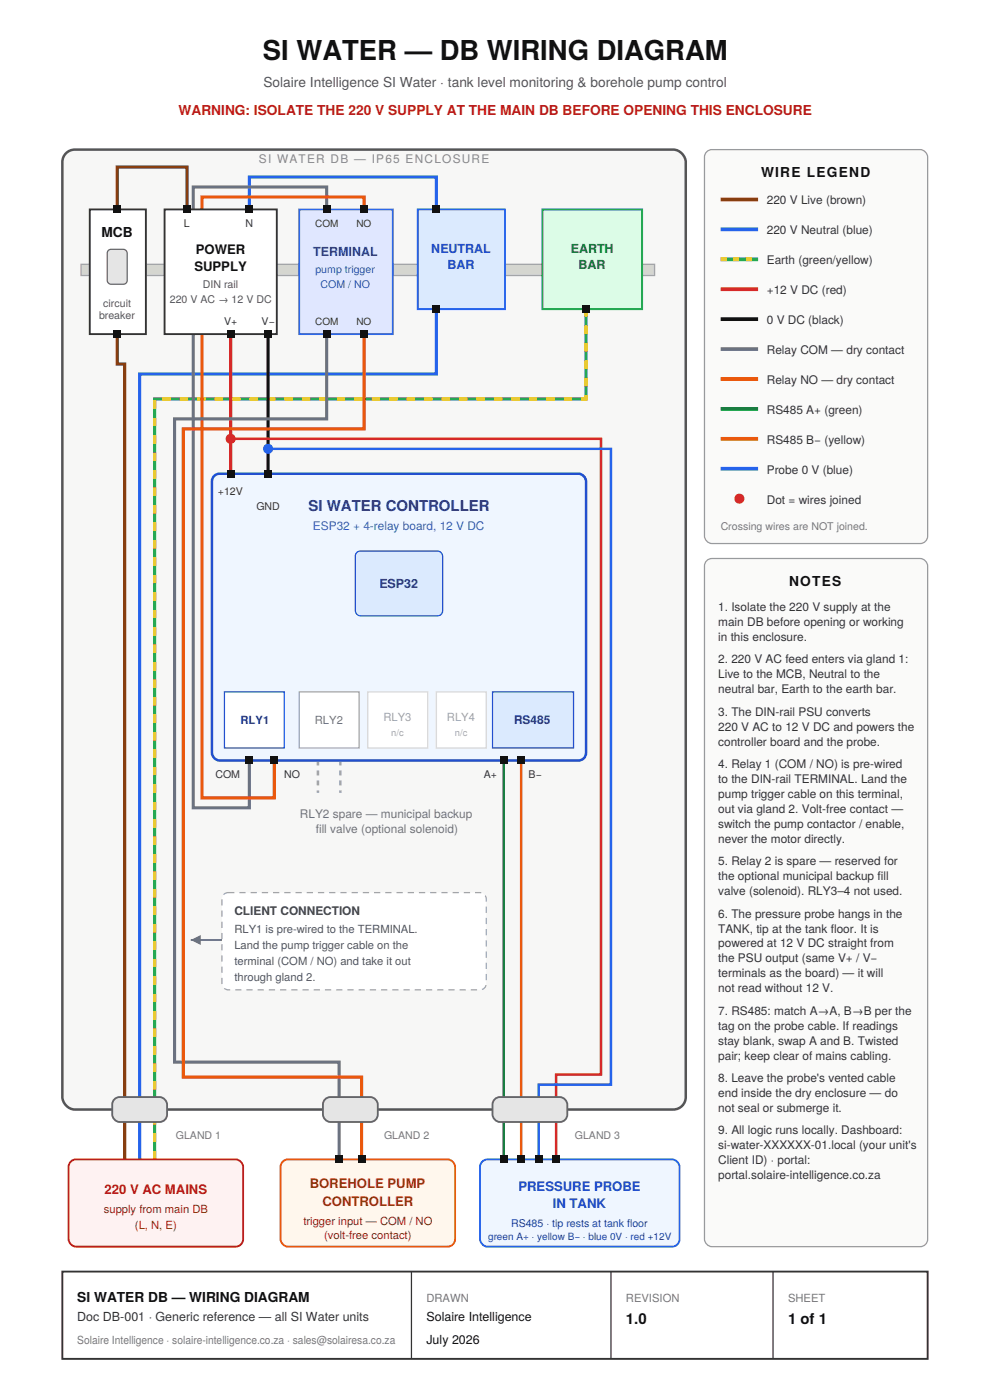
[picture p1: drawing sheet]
<svg xmlns="http://www.w3.org/2000/svg" width="210mm" height="297mm" viewBox="0 0 210 297" stroke-linecap="round" stroke-linejoin="round" font-family="sans-serif">
<defs><g id="words">
<text font-size="5.8" fill="#111" x="55.8" y="12.7">SI WATER — DB WIRING DIAGRAM</text>
<text font-size="3.2" fill="#1e3a8a" x="65.5" y="108.5">SI WATER CONTROLLER</text>
<g font-size="3.2" fill="#111">
<text x="132.8" y="281">1.0</text>
<text x="167.2" y="281">1 of 1</text>
</g>
<text font-size="2.9" fill="#555" x="55.9" y="18.5">Solaire Intelligence SI Water · tank level monitoring &amp; borehole pump control</text>
<text font-size="2.9" fill="#b91c1c" x="37.9" y="24.3">WARNING: ISOLATE THE 220 V SUPPLY AT THE MAIN DB BEFORE OPENING THIS ENCLOSURE</text>
<g font-size="2.9" fill="#111">
<text x="161.5" y="37.6">WIRE LEGEND</text>
<text x="21.5" y="50.3">MCB</text>
<text x="167.4" y="124.4">NOTES</text>
<text x="16.4" y="276.2">SI WATER DB — WIRING DIAGRAM</text>
</g>
<g font-size="2.8" fill="#111">
<text x="41.5" y="54">POWER</text>
<text x="41.3" y="57.4">SUPPLY</text>
</g>
<text font-size="2.8" fill="#991b1b" x="22.2" y="253.5">220 V AC MAINS</text>
<g font-size="2.8" fill="#9a3412">
<text x="65.7" y="252.1">BOREHOLE PUMP</text>
<text x="68.4" y="255.9">CONTROLLER</text>
</g>
<g font-size="2.8" fill="#1e40af">
<text x="110" y="252.7">PRESSURE PROBE</text>
<text x="117.3" y="256.4">IN TANK</text>
</g>
<g font-size="2.6" fill="#1e40af">
<text x="91.5" y="53.7">NEUTRAL</text>
<text x="95" y="57.2">BAR</text>
</g>
<g font-size="2.6" fill="#166534">
<text x="121.1" y="53.7">EARTH</text>
<text x="122.8" y="57.2">BAR</text>
</g>
<text font-size="2.6" fill="#3730a3" x="66.5" y="54.2">TERMINAL</text>
<text font-size="2.6" fill="#1e3a8a" x="80.5" y="124.9">ESP32</text>
<text font-size="2.6" fill="#333" x="16.4" y="280.5">Doc DB-001 · Generic reference — all SI Water units</text>
<g font-size="2.6" fill="#111">
<text x="90.5" y="280.5">Solaire Intelligence</text>
<text x="90.5" y="285.2">July 2026</text>
</g>
<text font-size="2.5" fill="#888" x="54.9" y="34.7">SI WATER DB — IP65 ENCLOSURE</text>
<g font-size="2.5" fill="#333">
<text x="162.7" y="43.4">220 V Live (brown)</text>
<text x="162.7" y="49.7">220 V Neutral (blue)</text>
<text x="162.7" y="56.1">Earth (green/yellow)</text>
<text x="162.7" y="62.4">+12 V DC (red)</text>
<text x="162.7" y="68.8">0 V DC (black)</text>
<text x="162.7" y="75.1">Relay COM — dry contact</text>
<text x="162.7" y="81.5">Relay NO — dry contact</text>
<text x="162.7" y="87.8">RS485 A+ (green)</text>
<text x="162.7" y="94.2">RS485 B− (yellow)</text>
<text x="162.7" y="100.5">Probe 0 V (blue)</text>
<text x="162.7" y="106.9">Dot = wires joined</text>
<text x="152.4" y="129.6">1. Isolate the 220 V supply at the</text>
<text x="152.4" y="132.8">main DB before opening or working</text>
<text x="152.4" y="136">in this enclosure.</text>
<text x="152.4" y="140.8">2. 220 V AC feed enters via gland 1:</text>
<text x="152.4" y="143.9">Live to the MCB, Neutral to the</text>
<text x="152.4" y="147.1">neutral bar, Earth to the earth bar.</text>
<text x="152.4" y="151.9">3. The DIN-rail PSU converts</text>
<text x="152.4" y="155">220 V AC to 12 V DC and powers the</text>
<text x="152.4" y="158.2">controller board and the probe.</text>
<text x="152.4" y="163">4. Relay 1 (COM / NO) is pre-wired</text>
<text x="152.4" y="166.2">to the DIN-rail TERMINAL. Land the</text>
<text x="152.4" y="169.3">pump trigger cable on this terminal,</text>
<text x="152.4" y="172.5">out via gland 2. Volt-free contact —</text>
<text x="152.4" y="175.7">switch the pump contactor / enable,</text>
<text x="152.4" y="178.9">never the motor directly.</text>
<text x="152.4" y="183.6">5. Relay 2 is spare — reserved for</text>
<text x="152.4" y="186.8">the optional municipal backup fill</text>
<text x="152.4" y="190">valve (solenoid). RLY3–4 not used.</text>
<text x="152.4" y="194.7">6. The pressure probe hangs in the</text>
<text x="152.4" y="197.9">TANK, tip at the tank floor. It is</text>
<text x="152.4" y="201.1">powered at 12 V DC straight from</text>
<text x="152.4" y="204.3">the PSU output (same V+ / V−</text>
<text x="152.4" y="207.4">terminals as the board) — it will</text>
<text x="152.4" y="210.6">not read without 12 V.</text>
<text x="152.4" y="215.4">7. RS485: match A→A, B→B per the</text>
<text x="152.4" y="218.5">tag on the probe cable. If readings</text>
<text x="152.4" y="221.7">stay blank, swap A and B. Twisted</text>
<text x="152.4" y="224.9">pair; keep clear of mains cabling.</text>
<text x="152.4" y="229.7">8. Leave the probe's vented cable</text>
<text x="152.4" y="232.8">end inside the dry enclosure — do</text>
<text x="152.4" y="236">not seal or submerge it.</text>
<text x="152.4" y="240.8">9. All logic runs locally. Dashboard:</text>
<text x="152.4" y="243.9">si-water-XXXXXX-01.local (your unit's</text>
<text x="152.4" y="247.1">Client ID) · portal:</text>
<text x="152.4" y="250.3">portal.solaire-intelligence.co.za</text>
</g>
<text font-size="2.5" fill="#3b5bbd" x="66.4" y="112.4">ESP32 + 4-relay board, 12 V DC</text>
<text font-size="2.5" fill="#1e3a8a" x="109.1" y="153.7">RS485</text>
<g font-size="2.5" fill="#6b7280">
<text x="63.6" y="173.6">RLY2 spare — municipal backup</text>
<text x="67" y="176.7">fill valve (optional solenoid)</text>
</g>
<text font-size="2.5" fill="#374151" x="49.7" y="194.2">CLIENT CONNECTION</text>
<text font-size="2.4" fill="#1e3a8a" x="51" y="153.7">RLY1</text>
<text font-size="2.4" fill="#6b7280" x="66.8" y="153.7">RLY2</text>
<g font-size="2.4" fill="#9ca3af">
<text x="81.4" y="152.9">RLY3</text>
<text x="94.9" y="152.9">RLY4</text>
</g>
<g font-size="2.4" fill="#4b5563">
<text x="49.7" y="197.9">RLY1 is pre-wired to the TERMINAL.</text>
<text x="49.7" y="201.3">Land the pump trigger cable on the</text>
<text x="49.7" y="204.8">terminal (COM / NO) and take it out</text>
<text x="49.7" y="208.2">through gland 2.</text>
</g>
<g font-size="2.4" fill="#7f1d1d">
<text x="22" y="257.4">supply from main DB</text>
<text x="28.6" y="260.9">(L, N, E)</text>
</g>
<g font-size="2.4" fill="#7c2d12">
<text x="64.4" y="260.1">trigger input — COM / NO</text>
<text x="68.8" y="263">(volt-free contact)</text>
</g>
<g font-size="2.4" fill="#777">
<text x="90.5" y="276.2">DRAWN</text>
<text x="132.8" y="276.2">REVISION</text>
<text x="167.2" y="276.2">SHEET</text>
<text x="16.4" y="285.2">Solaire Intelligence · solaire-intelligence.co.za · sales@solairesa.co.za</text>
</g>
<g font-size="2.2" fill="#333">
<text x="39" y="48.2">L</text>
<text x="52.1" y="48.2">N</text>
<text x="47.6" y="69.1">V+</text>
<text x="55.5" y="69.1">V−</text>
<text x="46.2" y="105">+12V</text>
<text x="54.4" y="108.2">GND</text>
<text x="45.7" y="165.1">COM</text>
<text x="60.3" y="165.1">NO</text>
<text x="102.6" y="165.1">A+</text>
<text x="112.2" y="165.1">B−</text>
</g>
<g font-size="2.2" fill="#4338ca">
<text x="66.9" y="57.9">pump trigger</text>
<text x="68" y="61.1">COM / NO</text>
</g>
<g font-size="2.2" fill="#555">
<text x="21.9" y="65.1">circuit</text>
<text x="36" y="64.3">220 V AC → 12 V DC</text>
<text x="43.1" y="61.1">DIN rail</text>
<text x="21" y="67.7">breaker</text>
</g>
<g font-size="2.2" fill="#777">
<text x="152.9" y="112.4">Crossing wires are NOT joined.</text>
<text x="37.3" y="241.8">GLAND 1</text>
<text x="81.5" y="241.8">GLAND 2</text>
<text x="122" y="241.8">GLAND 3</text>
</g>
<text font-size="2.2" fill="#1e3a8a" x="108.4" y="260.3">RS485 · tip rests at tank floor</text>
<g font-size="2.1" fill="#333">
<text x="66.9" y="48.2">COM</text>
<text x="75.6" y="48.2">NO</text>
<text x="66.9" y="69.1">COM</text>
<text x="75.6" y="69.1">NO</text>
</g>
<text font-size="2.1" fill="#1e3a8a" x="103.6" y="263.3">green A+ · yellow B− · blue 0V · red +12V</text>
<g font-size="2" fill="#9ca3af">
<text x="83" y="156.1">n/c</text>
<text x="96.5" y="156.1">n/c</text>
</g>
</g></defs>
<path d="M13.8 32.7a2.64 2.64 0 0 1 2.1-1h127a2.83 2.83 0 0 1 2.6 2.7v198.4a2.65 2.65 0 0 1-2.6 2.7h-127a2.83 2.83 0 0 1-2.7-2.7v-198.4l.1-.6z" fill="#f7f7f6" stroke="#555" stroke-width=".53"/>
<path d="M17.2 56.1h121.7v2.4h-121.7z" fill="#d4d4d4" stroke="#a3a3a3" stroke-width=".26"/>
<path d="M24.9 44.4v-8.9h14.8v8.9M24.9 70.9v6.4h1.6v168.8" fill="none" stroke="#7c3f00" stroke-width=".66" stroke-linecap="butt"/>
<path d="M52.9 44.4v-6.8h39.7v6.8M92.6 65.6v13.8h-63v166.7" fill="none" stroke="#2563eb" stroke-width=".66" stroke-linecap="butt"/>
<path d="M124.4 65.6v19.1h-91.6v161.4" fill="none" stroke="#16a34a" stroke-width=".66" stroke-linecap="butt"/>
<path d="M32.8 246.1v-161.4h91.6v-19.1" fill="none" stroke="#facc15" stroke-width=".66" stroke-dasharray="1.9 1.9" stroke-linecap="butt"/>
<path d="M48.9 70.9v29.6" fill="none" stroke="#dc2626" stroke-width=".66" stroke-linecap="butt"/>
<path d="M56.9 70.9v29.6" fill="none" stroke="#111" stroke-width=".66" stroke-linecap="butt"/>
<path d="M48.9 93.1h78.6v135h-9.5v18" fill="none" stroke="#dc2626" stroke-width=".53"/>
<circle cx="48.9" cy="93.1" r="1.07" fill="#dc2626"/>
<path d="M56.9 95.2h72.7v135h-15.3v15.9" fill="none" stroke="#2563eb" stroke-width=".53"/>
<circle cx="56.9" cy="95.2" r="1.07" fill="#2563eb"/>
<path d="M69.3 44.4v-4.7h-28.3v131.7h11.9v-10M69.3 70.9v18h-32.3v136.5h35v20.7" fill="none" stroke="#6b7280" stroke-width=".66" stroke-linecap="butt"/>
<path d="M77.3 44.4v-2.6h-34.4v127.5h15.3v-7.9M77.3 70.9v20.1h-38.4v137.6h37.8v17.5" fill="none" stroke="#ea580c" stroke-width=".66" stroke-linecap="butt"/>
<path d="M67.5 161.4v6.9M72.2 161.4v6.9" fill="none" stroke="#9ca3af" stroke-width=".53" stroke-dasharray="1.1 1.1" stroke-linecap="butt"/>
<path d="M106.9 161.4v84.7" fill="none" stroke="#15803d" stroke-width=".53"/>
<path d="M110.6 161.4v84.7" fill="none" stroke="#ca8a04" stroke-width=".53"/>
<path d="M19 44.4h12v26.5h-12z" fill="#fff" stroke="#333" stroke-width=".4"/>
<path d="M23 53.1l.5-.2h2.7a.85 .85 0 0 1 .8 .8v5.8a.79 .79 0 0 1-.8 .8h-2.7a.85 .85 0 0 1-.7-.8v-5.8z" fill="#e5e5e5" stroke="#666" stroke-width=".26"/>
<g fill="#111">
<path d="M24.1 43.7h1.6v1.5h-1.6z"/>
<path d="M24.1 70.1h1.6v1.6h-1.6z"/>
</g>
<path d="M34.9 44.4h23.8v26.5h-23.8z" fill="#fff" stroke="#333" stroke-width=".4"/>
<g fill="#111">
<path d="M38.9 43.7h1.6v1.5h-1.6z"/>
<path d="M52.1 43.7h1.6v1.5h-1.6z"/>
<path d="M48.2 70.1h1.5v1.6h-1.5z"/>
<path d="M56.1 70.1h1.6v1.6h-1.6z"/>
</g>
<path d="M63.5 44.4h19.8v26.5h-19.8z" fill="#e0e7ff" stroke="#4f46e5" stroke-width=".4"/>
<g fill="#111">
<path d="M68.5 43.7h1.6v1.5h-1.6z"/>
<path d="M76.5 43.7h1.6v1.5h-1.6z"/>
<path d="M68.5 70.1h1.6v1.6h-1.6z"/>
<path d="M76.5 70.1h1.6v1.6h-1.6z"/>
</g>
<path d="M88.6 44.4h18.6v21.2h-18.6z" fill="#dbeafe" stroke="#2563eb" stroke-width=".4"/>
<g fill="#111">
<path d="M91.8 43.7h1.6v1.5h-1.6z"/>
<path d="M91.8 64.8h1.6v1.6h-1.6z"/>
</g>
<path d="M115.1 44.4h21.2v21.2h-21.2z" fill="#dcfce7" stroke="#16a34a" stroke-width=".4"/>
<path d="M123.6 64.8h1.5v1.6h-1.5z" fill="#111"/>
<path d="M45.3 101.2l.8-.6 .5-.1h76.2a1.69 1.69 0 0 1 1.6 1.6v57.7a1.59 1.59 0 0 1-1.6 1.6h-76.2a1.69 1.69 0 0 1-1.6-1.6v-57.7z" fill="#eff6ff" stroke="#1d4ed8" stroke-width=".53"/>
<path d="M75.6 117.4l.9-.5h16.4a1.13 1.13 0 0 1 1 1.1v11.6a1.06 1.06 0 0 1-1 1.1h-16.4a1.13 1.13 0 0 1-1.1-1.1v-11.6z" fill="#dbeafe" stroke="#1d4ed8" stroke-width=".26"/>
<g fill="#111">
<path d="M48.2 99.7h1.5v1.6h-1.5z"/>
<path d="M56.1 99.7h1.6v1.6h-1.6z"/>
</g>
<path d="M47.6 146.8h12.7v11.9h-12.7z" fill="#fff" stroke="#1d4ed8" stroke-width=".26"/>
<path d="M63.5 146.8h12.7v11.9h-12.7z" fill="#fff" stroke="#9ca3af" stroke-width=".26"/>
<g fill="#fff" stroke="#d1d5db" stroke-width=".26">
<path d="M78.1 146.8h12.7v11.9h-12.7z"/>
<path d="M92.6 146.8h10.6v11.9h-10.6z"/>
</g>
<path d="M104.5 146.8h17.2v11.9h-17.2z" fill="#dbeafe" stroke="#1d4ed8" stroke-width=".26"/>
<g fill="#111">
<path d="M52.1 160.6h1.6v1.6h-1.6z"/>
<path d="M57.4 160.6h1.6v1.6h-1.6z"/>
<path d="M106.1 160.6h1.6v1.6h-1.6z"/>
<path d="M109.8 160.6h1.6v1.6h-1.6z"/>
</g>
<path d="M47.4 190l.6-.5 .4-.1h53.5a1.41 1.41 0 0 1 1.3 1.4v18a1.32 1.32 0 0 1-1.3 1.3h-53.5a1.41 1.41 0 0 1-1.3-1.3v-18z" fill="#fff" stroke="#9ca3af" stroke-width=".26" stroke-dasharray="1.3 1.1" stroke-linecap="butt"/>
<path d="M40.5 199.5h6.6" fill="none" stroke="#6b7280" stroke-width=".4"/>
<path d="M40.5 199.5l2.1-1.1v2.2z" fill="#6b7280"/>
<g fill="#e5e5e5" stroke="#666" stroke-width=".4">
<path d="M24.1 233.5l.8-.6 .5-.1h8.5a1.69 1.69 0 0 1 1.6 1.6v2.1a1.59 1.59 0 0 1-1.6 1.6h-8.5a1.69 1.69 0 0 1-1.6-1.6v-2.1z"/>
<path d="M68.8 233.5l.8-.6 .5-.1h8.5a1.69 1.69 0 0 1 1.6 1.6v2.1a1.59 1.59 0 0 1-1.6 1.6h-8.5a1.69 1.69 0 0 1-1.6-1.6v-2.1z"/>
<path d="M104.8 233.5l.8-.6 .5-.1h12.7a1.69 1.69 0 0 1 1.6 1.6v2.1a1.59 1.59 0 0 1-1.6 1.6h-12.7a1.69 1.69 0 0 1-1.6-1.6v-2.1z"/>
</g>
<path d="M14.9 246.7l.7-.6h.5h33.9a1.69 1.69 0 0 1 1.6 1.5v15.4a1.59 1.59 0 0 1-1.6 1.6h-33.9a1.69 1.69 0 0 1-1.5-1.6v-15.4z" fill="#fef2f2" stroke="#b91c1c" stroke-width=".4"/>
<path d="M59.8 246.7l.8-.6h.5h33.9a1.69 1.69 0 0 1 1.6 1.5v15.4a1.59 1.59 0 0 1-1.6 1.6h-33.9a1.69 1.69 0 0 1-1.6-1.6v-15.4z" fill="#fff7ed" stroke="#ea580c" stroke-width=".4"/>
<g fill="#111">
<path d="M71.2 245.3h1.6v1.6h-1.6z"/>
<path d="M75.9 245.3h1.6v1.6h-1.6z"/>
</g>
<path d="M102.2 246.7l.8-.6h.5h39.1a1.69 1.69 0 0 1 1.6 1.5v15.4a1.59 1.59 0 0 1-1.6 1.6h-39.1a1.69 1.69 0 0 1-1.6-1.6v-15.4z" fill="#eff6ff" stroke="#2563eb" stroke-width=".4"/>
<g fill="#111">
<path d="M106.1 245.3h1.6v1.6h-1.6z"/>
<path d="M109.8 245.3h1.6v1.6h-1.6z"/>
<path d="M113.5 245.3h1.6v1.6h-1.6z"/>
<path d="M117.2 245.3h1.6v1.6h-1.6z"/>
</g>
<path d="M150.1 32.1l1-.4h44.2a1.69 1.69 0 0 1 1.5 1.6v80.5a1.59 1.59 0 0 1-1.5 1.6h-44.2a1.69 1.69 0 0 1-1.6-1.6v-80.5l.1-.5z" fill="#fafaf9" stroke="#999" stroke-width=".26"/>
<path d="M152.9 42.3h8" fill="none" stroke="#7c3f00" stroke-width=".79" stroke-linecap="butt"/>
<path d="M152.9 48.7h8M152.9 99.5h8" fill="none" stroke="#2563eb" stroke-width=".79" stroke-linecap="butt"/>
<path d="M152.9 55h8" fill="none" stroke="#16a34a" stroke-width=".79" stroke-linecap="butt"/>
<path d="M152.9 55h8" fill="none" stroke="#facc15" stroke-width=".79" stroke-dasharray="1.3 1.3" stroke-linecap="butt"/>
<path d="M152.9 61.4h8" fill="none" stroke="#dc2626" stroke-width=".79" stroke-linecap="butt"/>
<path d="M152.9 67.7h8" fill="none" stroke="#111" stroke-width=".79" stroke-linecap="butt"/>
<path d="M152.9 74.1h8" fill="none" stroke="#6b7280" stroke-width=".79" stroke-linecap="butt"/>
<path d="M152.9 80.4h8" fill="none" stroke="#ea580c" stroke-width=".79" stroke-linecap="butt"/>
<path d="M152.9 86.8h8" fill="none" stroke="#15803d" stroke-width=".79" stroke-linecap="butt"/>
<path d="M152.9 93.1h8" fill="none" stroke="#ca8a04" stroke-width=".79" stroke-linecap="butt"/>
<circle cx="156.9" cy="105.8" r="1.07" fill="#dc2626"/>
<path d="M149.8 119.2l.8-.6 .5-.1h44.2a1.69 1.69 0 0 1 1.5 1.6v142.9a1.59 1.59 0 0 1-1.5 1.6h-44.2a1.69 1.69 0 0 1-1.6-1.6v-142.9z" fill="#fafaf9" stroke="#999" stroke-width=".26"/>
<path d="M13.2 269.9h183.6v18.5h-183.6z" fill="#fff" stroke="#333" stroke-width=".4"/>
<path d="M87.3 269.9v18.5M129.6 269.9v18.5M164 269.9v18.5" fill="none" stroke="#333" stroke-width=".26"/>
<use href="#words"/>
</svg>
